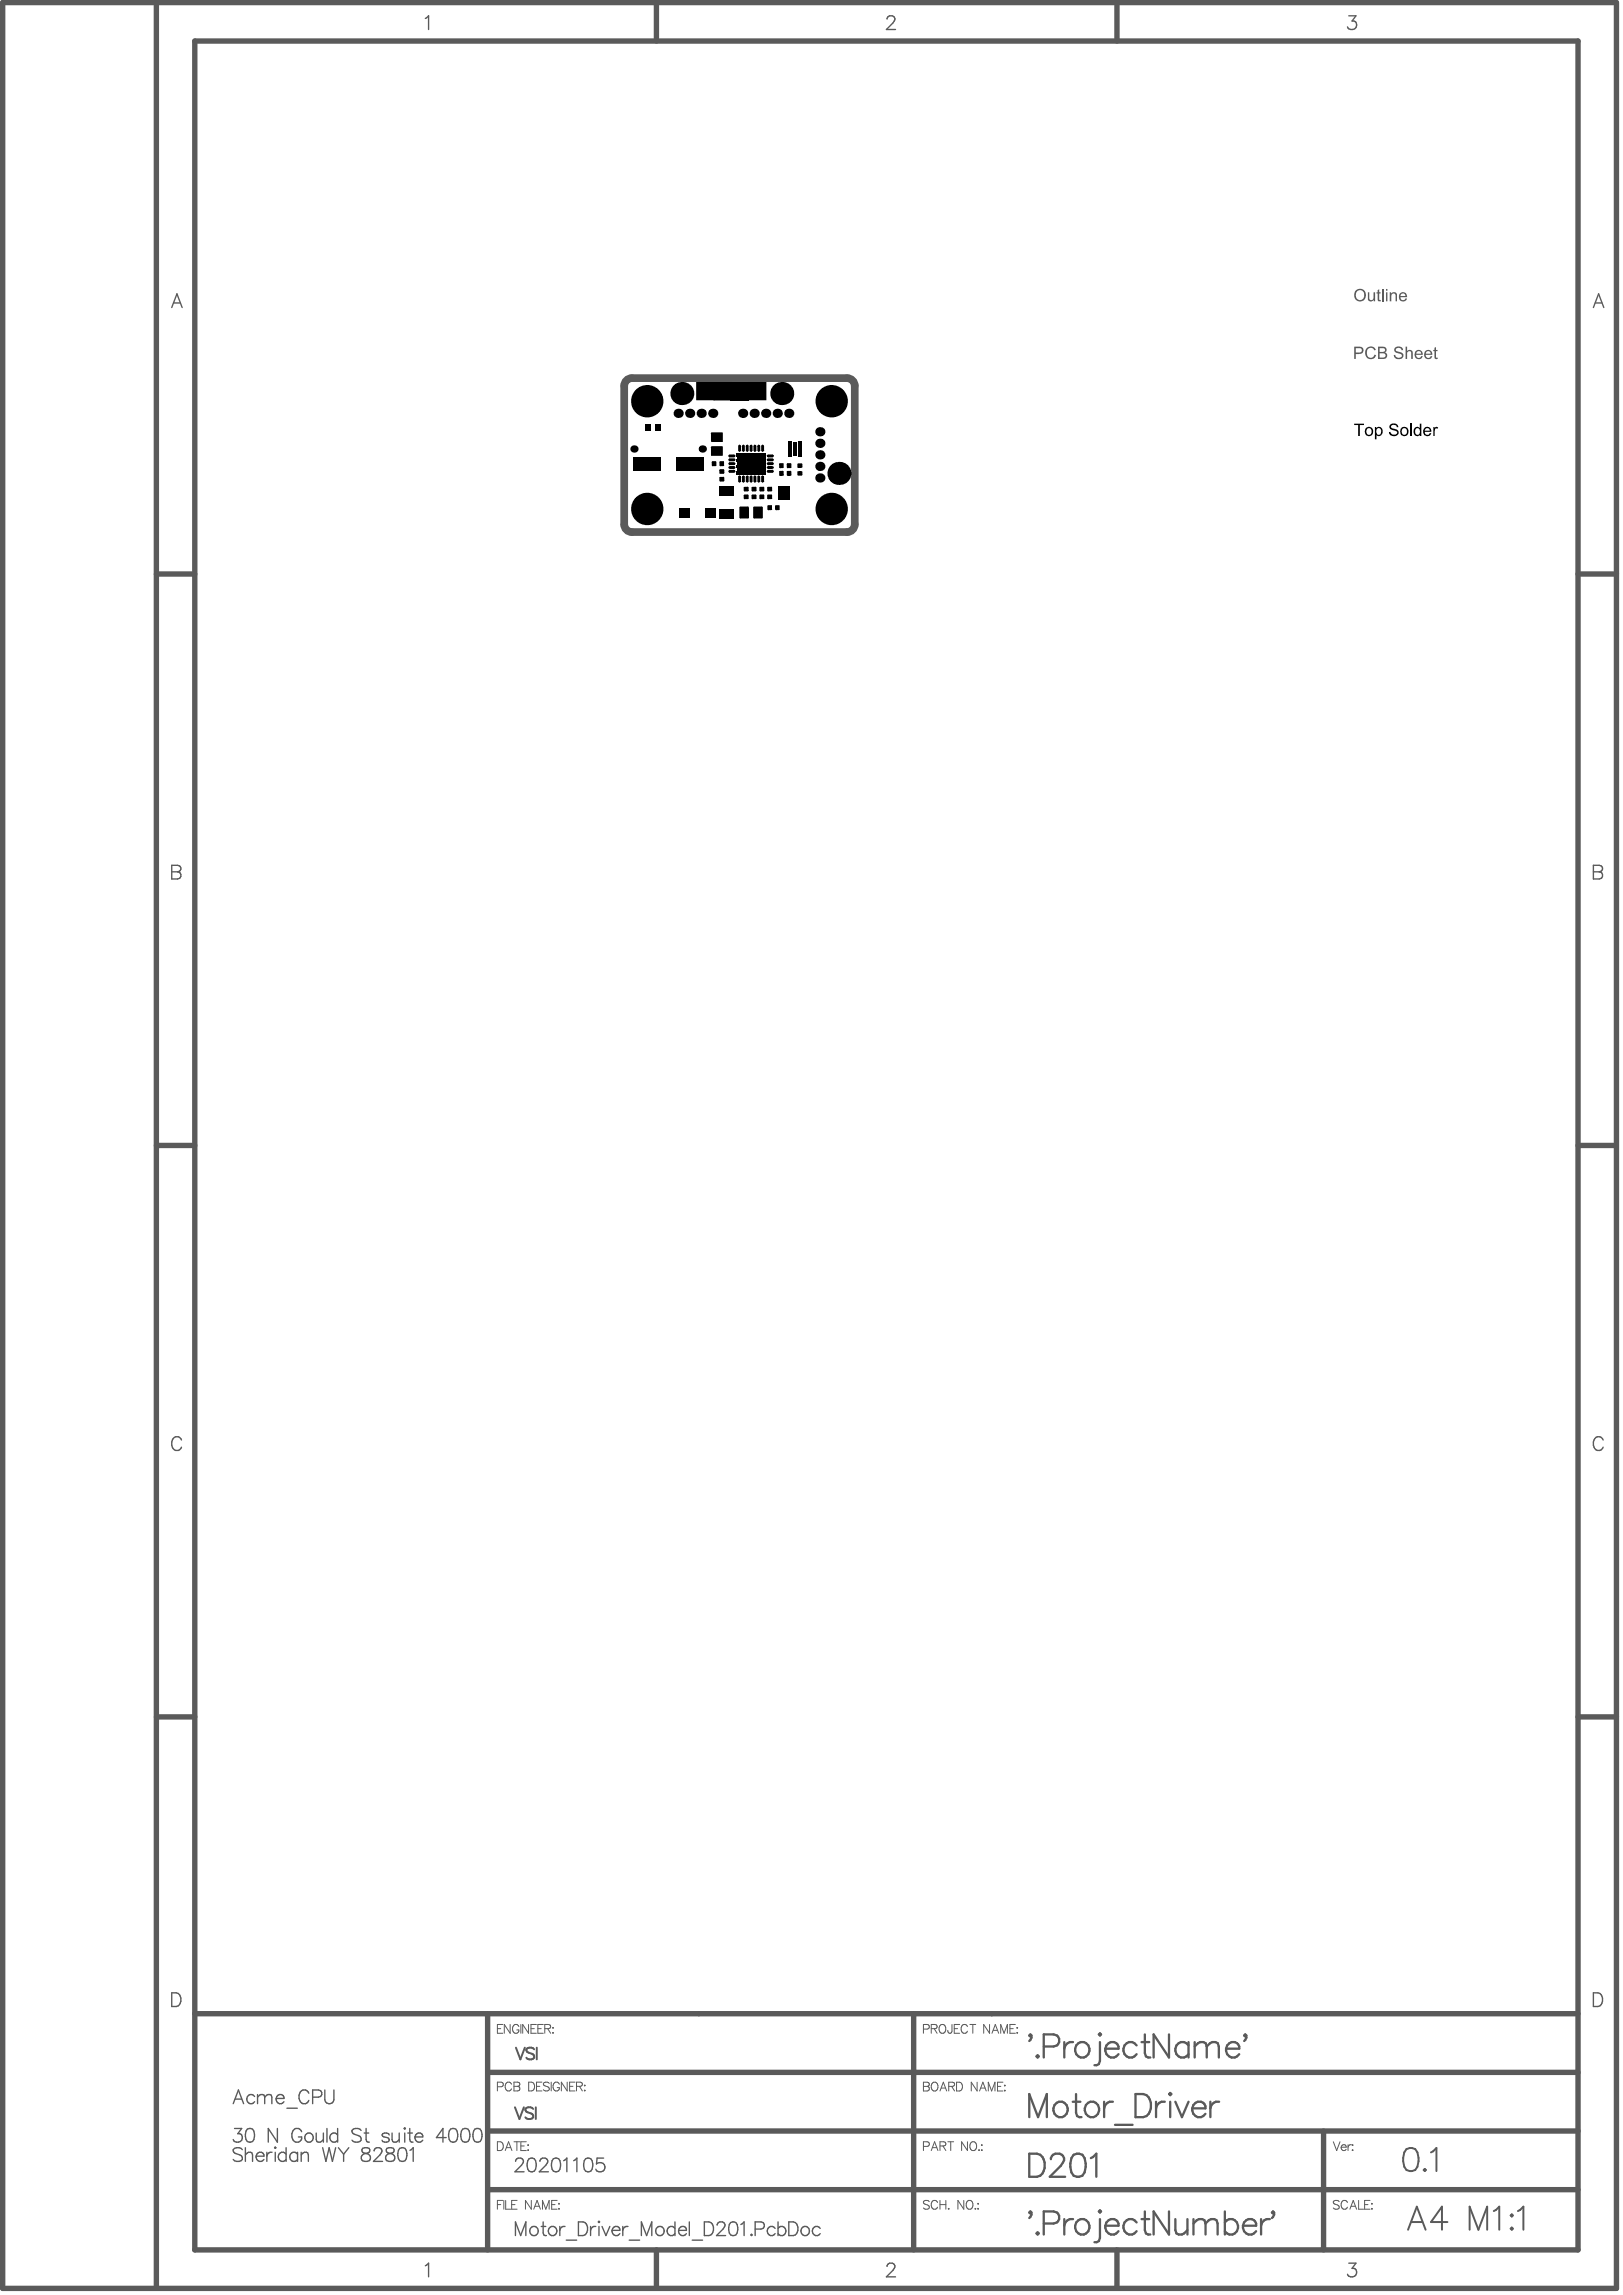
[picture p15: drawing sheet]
<svg xmlns="http://www.w3.org/2000/svg" width="351mm" height="496mm" viewBox="0 0 351 496" stroke-linecap="round" stroke-linejoin="round" font-family="sans-serif">
<path d="M135 83.4v30M136.7 81.8h46.5M184.9 83.4v30M136.7 115.1h46.5" fill="none" stroke="#5a5a5a" stroke-width="1.7"/>
<g fill="#5a5a5a">
<path d="M295.8 63.2h.3v1.2a.48 .48 0 0 0 .6 .5 .48 .48 0 0 0 .4-.6v-1.1h.3v2h-.3v-.3l-.1 .1a.67 .67 0 0 1-.8 .2 .67 .67 0 0 1-.4-.8z"/>
<path d="M298 62.8l.3-.3v.7h.3v.3h-.3v1.3l.3 .1 .1 .3h-.3a.39 .39 0 0 1-.4-.2 .39 .39 0 0 1 0-.4v-1.1h-.3v-.3h.3z"/>
<path d="M293.2 62.8l.6-.3h.6l.4 .1 .4 .4 .2 1-.5 1-.9 .2-.9-.5-.2-.4v-.7zM293.5 63l-.3 1 .2 .5 .3 .3 .3 .1 .5-.1 .4-.3 .1-.6a.94 .94 0 0 0-.4-1 .94 .94 0 0 0-1.1 .1z"/>
</g>
<path d="M299.1 62.5v2.7" fill="none" stroke="#5a5a5a" stroke-width=".34"/>
<g fill="#5a5a5a">
<path d="M300.6 63.2h.3v.3l.5-.3 .6 .2 .1 1.8h-.3l-.1-1.5a.48 .48 0 0 0-.5-.2 .48 .48 0 0 0-.3 .6v1.1h-.3z"/>
<path d="M299.8 62.5h.3v.4h-.3zM299.8 63.2h.3v2h-.3z"/>
<path d="M302.8 63.4l.5-.2 .5 .1 .4 .3 .1 .5v.2h-1.4a.54 .54 0 0 0 .4 .6 .54 .54 0 0 0 .6-.4l.4 .1-.1 .1a.95 .95 0 0 1-1.3 .3 .95 .95 0 0 1-.2-1.4zM303.1 63.6l-.2 .4h1a.53 .53 0 0 0-.2-.5 .53 .53 0 0 0-.6 .1z"/>
</g>
<path d="M136.7 81.8a1.66 1.66 0 0 0-1.7 1.6M183.2 81.8a1.66 1.66 0 0 1 1.7 1.6M135 113.4a1.66 1.66 0 0 0 1.7 1.7M184.9 113.4a1.66 1.66 0 0 1-1.7 1.7" fill="none" stroke="#5a5a5a" stroke-width="1.7"/>
<g fill="none" stroke="#5a5a5a" stroke-width="1.2">
<path d="M.6 .6h349v494.3h-349zM33.8 .6v494.3M42.1 8.9h299.2v477.7h-299.2zM142 .6v8.3M241.6 .6v8.3M33.8 124.1h8.3M341.3 124.1h8.3M33.8 247.7h8.3M341.3 247.7h8.3M33.8 371.3h8.3M341.3 371.3h8.3M42.1 435.5h299.2"/>
<path d="M105.5 435.5v51.1M197.6 435.5v51.1M105.5 448.2h235.8M105.5 473.6h235.8M105.5 460.9h235.8M286.3 460.9v25.7M142 486.6v8.3M241.6 486.6v8.3"/>
</g>
<g fill="none" stroke="#5a5a5a" stroke-width=".3">
<path d="M92 4l.7-.6v3M191.8 4.1l.3-.5 .9-.2a.72 .72 0 0 1 .4 1.1l-1.7 1.9h2M291.7 3.4h1.6l-.9 1.1a.95 .95 0 0 1 1 1.1 .95 .95 0 0 1-1.3 .8l-.4-.2-.3-.4M37.1 66.5l1.2-2.9 1.1 2.9M37.6 65.5h1.4M344.6 66.5l1.1-2.9 1.2 2.9M345 65.5h1.4M37.1 187.1l1.7 .2a.68 .68 0 0 1 0 1.1l-.4 .2a.78 .78 0 0 1 .7 .7 .78 .78 0 0 1-.7 .8h-1.3zM37.1 188.6h1.3M344.6 187.1l1.7 .2a.68 .68 0 0 1 0 1.1l-.4 .2a.78 .78 0 0 1 .7 .7 .78 .78 0 0 1-.7 .8h-1.3zM344.6 188.6h1.3M39.3 311.4a1.09 1.09 0 0 0-1.3-.7 1.09 1.09 0 0 0-.9 1.2 1.29 1.29 0 0 0 .3 1.4 1.29 1.29 0 0 0 1.4 .3l.5-.6"/>
<path d="M346.7 311.4a1.09 1.09 0 0 0-1.2-.7 1.09 1.09 0 0 0-.9 1.2 1.29 1.29 0 0 0 .3 1.4 1.29 1.29 0 0 0 1.4 .3l.4-.6M37.1 431h1a1.58 1.58 0 0 1 1.1 1.5 1.58 1.58 0 0 1-1.1 1.5h-1zM344.6 431h1a1.58 1.58 0 0 1 1 1.5 1.58 1.58 0 0 1-1 1.5h-1zM92 490l.7-.5v2.9M191.8 490.2l.3-.6 .9-.1a.72 .72 0 0 1 .4 1.1l-1.7 1.8h2M291.7 489.5h1.6l-.9 1.1a.95 .95 0 0 1 1 1.1 .95 .95 0 0 1-1.3 .7l-.4-.1-.3-.4"/>
</g>
<g fill="none" stroke="#5a5a5a" stroke-width=".22">
<path d="M107.6 438.8h.7M108.8 437.9h-1.2v1.9h1.2M110.3 437.9v1.9l-1.2-1.9v1.9M112.2 438.3a.7 .7 0 0 0-.8-.5 .7 .7 0 0 0-.5 .8v.4a.68 .68 0 0 0 .6 .8 .68 .68 0 0 0 .7-.8h-.4M112.6 437.9v1.9M114.3 437.9v1.9l-1.3-1.9v1.9M114.8 438.8h.8M116 437.9h-1.2v1.9h1.2M116.3 438.8h.8M117.5 437.9h-1.2v1.9h1.2M117.8 438.8l1.1-.1 .2-.3-.1-.4-.4-.1h-.8v1.9M118.5 438.8l.6 1"/>
<path d="M119.5 438.6h.2zM119.6 439.6v.2zM199.7 438.8h.8a.5 .5 0 0 0 .5-.5 .5 .5 0 0 0-.5-.4h-.8v1.9M201.4 438.8l1.1-.1 .2-.3-.1-.4-.4-.1h-.8v1.9M202 438.8l.7 1M203.5 437.9a.91 .91 0 0 1 1 .4 .91 .91 0 0 1-.1 1.2 .7 .7 0 0 1-.8 .2 .7 .7 0 0 1-.5-.7l.1-.7zM205.9 437.9l-.1 1.7-.3 .2-.3-.1-.2-.6M206.4 438.8h.7M207.6 437.9h-1.2v1.9h1.2M209.2 438.3a.7 .7 0 0 0-.8-.5 .7 .7 0 0 0-.5 .8v.4a.7 .7 0 0 0 .5 .8 .7 .7 0 0 0 .8-.5M209.8 437.9h1.2M210.4 437.9v1.9"/>
<path d="M214 437.9v1.9l-1.3-1.9v1.9M214.5 439.8l.8-1.9 .7 1.9M214.8 439.1h.9M216.4 439.8v-1.9l.8 1.9 .7-1.9v1.9M218.4 438.8h.7M219.6 437.9h-1.2v1.9h1.2M220 438.5v.2zM220 439.6v.2zM199.7 450.3h.8l.4 .2 .1 .4-.5 .3a.5 .5 0 0 1 .5 .5 .5 .5 0 0 1-.5 .5h-.8zM199.7 451.2h.8M201.6 450.6a.7 .7 0 0 1 .8-.2 .7 .7 0 0 1 .5 .7v.4a.72 .72 0 0 1-.8 .8 .72 .72 0 0 1-.7-.8zM203.3 452.2l.7-1.9 .7 1.9"/>
<path d="M203.6 451.6h.9M205.2 451.2h1.1l.2-.3-.1-.4-.4-.2h-.8v1.9M205.8 451.2l.7 1M206.9 450.3h.6a1.02 1.02 0 0 1 .7 1 1.02 1.02 0 0 1-.7 .9h-.6zM211.3 450.3v1.9l-1.2-1.9v1.9M211.9 452.2l.7-1.9 .7 1.9M212.1 451.6h.9M213.7 452.2v-1.9l.8 1.9 .7-1.9v1.9M215.7 451.2h.8M216.9 450.3h-1.2v1.9h1.2M217.3 451v.2zM217.3 452.1v.1z"/>
<path d="M107.6 463.2h.6a1.02 1.02 0 0 1 .7 1 1.02 1.02 0 0 1-.7 .9h-.6zM109.3 465.1l.7-1.9 .7 1.9M109.5 464.5h.9M111.2 463.2h1.2M111.8 463.2v1.9M112.6 464.1h.8M113.8 463.2h-1.2v1.9h1.2M114.1 463.9h.2zM114.1 465h.2zM201 476.2a.71 .71 0 0 0-.7-.3 .71 .71 0 0 0-.6 .5l.2 .2 .9 .4 .2 .5a.83 .83 0 0 1-1.3 0M202.8 476.4a.7 .7 0 0 0-.8-.5 .7 .7 0 0 0-.6 .7v.5a.7 .7 0 0 0 .6 .7 .7 .7 0 0 0 .8-.4M203.3 475.9v1.9"/>
<path d="M203.3 476.8h1.3M204.6 475.9v1.9M205.2 477.6v.2zM208.4 475.9v1.9l-1.2-1.9v1.9M209.3 476a.91 .91 0 0 1 1.1 .4 .91 .91 0 0 1-.2 1.1 .7 .7 0 0 1-.8 .3 .7 .7 0 0 1-.4-.7l.1-.7zM210.9 477.6v.2zM211.5 476.5v.2zM211.5 477.6v.2zM288.4 463.2l.7 1.9 .7-1.9M289.6 476.2a.71 .71 0 0 0-.7-.3 .71 .71 0 0 0-.5 .5l.1 .2 1 .4 .1 .5a.83 .83 0 0 1-1.2 0M290.1 464.4a.6 .6 0 0 0 .3 .7 .6 .6 0 0 0 .7-.3M290.3 463.9h.7l.1 .5h-1z"/>
<path d="M291.4 476.4a.7 .7 0 0 0-.8-.5 .7 .7 0 0 0-.5 .7v.5a.7 .7 0 0 0 .5 .7 .7 .7 0 0 0 .8-.4M291.5 463.9v1.2M291.9 477.8l.8-1.9 .7 1.9M292.2 477.2h.9M292.3 463.9a.61 .61 0 0 0-.8 .5M292.4 463.9h.2zM292.4 465h.2zM293.8 475.9v1.9h1.1M295.1 476.8h.8M296.3 475.9h-1.2v1.9h1.2M296.6 476.6h.2zM296.7 477.6v.2z"/>
</g>
<g fill="none" stroke="#5a5a5a" stroke-width=".5">
<path d="M237.9 439.8l.2 .2-.2 .2-.2-.2zM247.6 440v4l.2 .8 .5 .2h.5M252.8 440v5l-3.3-5v5M222.6 457.9v-5l1.9 5 1.9-5v5M222.8 440.5l-.2-.3 .2-.2a.92 .92 0 0 1-.2 1.4M224.4 444.5l.2 .3-.2 .2-.2-.2zM225.7 442.6h2.2a1.31 1.31 0 0 0 1.2-1.3 1.31 1.31 0 0 0-1.2-1.3h-2.2v5M230.2 441.7v3.3M232 454.6h1.7M232.1 441.7a1.6 1.6 0 0 0-1.9 1.4M232.7 452.9v4l.3 .8 .4 .2h.5M233.2 441.9a1.67 1.67 0 0 1 2.4 .9 1.67 1.67 0 0 1-1.2 2.2 1.69 1.69 0 0 1-1.8-1.1 1.69 1.69 0 0 1 .6-2z"/>
<path d="M235.3 454.8a1.67 1.67 0 0 1 2.4 .9 1.67 1.67 0 0 1-1.2 2.2 1.69 1.69 0 0 1-1.8-1.1 1.69 1.69 0 0 1 .6-2zM237.9 441.7v4l-.2 .7-.5 .3h-.5M238.8 454.6v3.3M239.1 443.1a1.57 1.57 0 0 0 .9 1.8 1.57 1.57 0 0 0 1.9-.6M239.8 441.9a1.32 1.32 0 0 1 1.4-.1 1.32 1.32 0 0 1 .7 1.3h-2.8l.2-.7zM240.7 454.6a1.6 1.6 0 0 0-1.9 1.4M241.1 459.6h3.8M245.6 452.9h1.6a2.37 2.37 0 0 1 1.7 3.1 2.09 2.09 0 0 1-1.7 1.9h-1.6zM245.8 442.4a1.65 1.65 0 0 0-2.8 .4 1.65 1.65 0 0 0 1.9 2.2l.9-.7M246.9 441.7h1.7M250 454.6v3.3M251.9 454.6a1.6 1.6 0 0 0-1.9 1.4"/>
<path d="M253.1 452.7l.2 .2-.2 .2-.3-.2zM253.1 454.6v3.3M254.2 454.6l1.4 3.3 1.4-3.3M257 442.4a1.65 1.65 0 0 0-2.8 .4 1.65 1.65 0 0 0 1.9 2.2l.9-.7M257 441.7v3.3M257.9 456a1.57 1.57 0 0 0 .9 1.8 1.57 1.57 0 0 0 1.9-.6M258.4 442.6l.7-.7 .5-.2h.7l.5 .2 .2 .7M258.4 441.7v3.3M258.6 454.8a1.32 1.32 0 0 1 1.4-.1 1.32 1.32 0 0 1 .7 1.3h-2.8l.2-.7zM261 442.6l.7-.7 .5-.2h.7l.5 .2 .2 .7v2.4M261 442.6v2.4M261.8 454.6v3.3"/>
<path d="M263.7 454.6a1.6 1.6 0 0 0-1.9 1.4M265.2 443.1a1.57 1.57 0 0 0 .9 1.8 1.57 1.57 0 0 0 1.9-.6M265.9 441.9a1.32 1.32 0 0 1 1.4-.1 1.32 1.32 0 0 1 .7 1.3h-2.8l.2-.7zM269.3 440.5l-.2-.3 .2-.2a.92 .92 0 0 1-.2 1.4M222.6 465.8h1.7a2.37 2.37 0 0 1 1.6 3.1 2.09 2.09 0 0 1-1.6 1.9h-1.7zM227.3 467a1.24 1.24 0 0 1 .9-1.2h1a1.22 1.22 0 0 1 .7 1.9l-.5 .7-2.4 2.4h3.4M232.2 466a1.62 1.62 0 0 1 2.4 .8 4.1 4.1 0 0 1-.5 3.8 1.62 1.62 0 0 1-2.4-.8 4.1 4.1 0 0 1 .5-3.8zM235.9 466.8l.5-.3 .7-.7v5"/>
<circle cx="229.4" cy="456.2" r="1.65"/>
</g>
<g fill="#5a5a5a">
<path d="M295.8 75.1l.6-.2 .7 .2 .5 .6-.4 .1a.86 .86 0 0 0-1.2-.5 .86 .86 0 0 0-.4 1.2 .81 .81 0 0 0 .7 .9 .81 .81 0 0 0 .9-.7l.4 .1-.6 .8-.7 .1-.7-.3-.3-.5-.1-.9 .3-.6z"/>
<path d="M301.7 75.2l.6-.3 .5 .1a.81 .81 0 0 1 .7 .7h-.4a.59 .59 0 0 0-.7-.5 .59 .59 0 0 0-.5 .7l1.1 .3a.81 .81 0 0 1 .4 1.1 .81 .81 0 0 1-1.1 .4l-.6-.2-.3-.7 .3-.1 .2 .4 .3 .2h.6a.46 .46 0 0 0 .4-.5 .46 .46 0 0 0-.6-.3l-.7-.3a.64 .64 0 0 1-.2-1z"/>
<path d="M304 75h.3v.9l.2-.2h.5a.59 .59 0 0 1 .5 .7v1.2h-.3v-1.2a.46 .46 0 0 0-.5-.4 .46 .46 0 0 0-.4 .6v1h-.3z"/>
<path d="M310.2 75.2l.4-.1v.6h.3v.2h-.3v1.4h.3l.1 .3-.4 .1-.3-.2-.1-1.6h-.2v-.2h.2z"/>
<path d="M292.9 75l1.6 .1a.82 .82 0 0 1 .3 1 .82 .82 0 0 1-.9 .5h-.7v1h-.3zM293.2 75.3v.9h.7a.49 .49 0 0 0 .6-.4 .49 .49 0 0 0-.6-.5z"/>
<path d="M298 75h1a.68 .68 0 0 1 .8 .4 .68 .68 0 0 1-.3 .8h.1a.74 .74 0 0 1 .4 1 .74 .74 0 0 1-1 .4h-1zM298.4 75.3v.8h.7a.41 .41 0 0 0 .4-.6 .41 .41 0 0 0-.6-.2zM298.4 76.4v.9h1l.2-.3a.49 .49 0 0 0-.6-.6z"/>
<path d="M306.3 75.8l.5-.2 .5 .2 .3 .4 .1 .5h-1.4a.56 .56 0 0 0 .4 .7 .56 .56 0 0 0 .7-.4l.3 .1a.94 .94 0 0 1-1.4 .4 .94 .94 0 0 1-.2-1.3zM306.6 76l-.3 .5h1.1a.54 .54 0 0 0-.8-.5z"/>
<path d="M308.4 75.8l.5-.2 .4 .2 .4 .4 .1 .5h-1.5a.56 .56 0 0 0 .5 .7 .56 .56 0 0 0 .6-.4l.3 .1a.94 .94 0 0 1-1.3 .4 .94 .94 0 0 1-.3-1.3zM308.6 76l-.2 .5h1a.54 .54 0 0 0-.8-.5z"/>
</g>
<g fill="none" stroke="#5a5a5a" stroke-width=".22">
<path d="M107.6 451.3h.8a.5 .5 0 0 0 .5-.5 .5 .5 0 0 0-.5-.5h-.8v1.9M110.6 450.8a.7 .7 0 0 0-.8-.5 .7 .7 0 0 0-.5 .7v.5a.7 .7 0 0 0 .5 .7 .7 .7 0 0 0 .8-.4M111.2 450.3h.8l.3 .2v.5l-.3 .2a.5 .5 0 0 1 .4 .5 .5 .5 0 0 1-.4 .5h-.8zM111.2 451.2h.8M114.3 450.3h.7a1.02 1.02 0 0 1 .6 1 1.02 1.02 0 0 1-.6 .9h-.7zM116 451.2h.8M117.2 450.3h-1.2v1.9h1.2M118.8 450.6a.71 .71 0 0 0-.7-.3 .71 .71 0 0 0-.6 .5l.2 .2 .9 .4 .2 .6a.83 .83 0 0 1-1.3 0M119.2 450.3v1.9M121 450.8a.7 .7 0 0 0-.8-.5 .7 .7 0 0 0-.6 .7v.5a.68 .68 0 0 0 .7 .7 .68 .68 0 0 0 .7-.7h-.5M122.7 450.3v1.9l-1.3-1.9v1.9M123.2 451.2h.7"/>
<path d="M124.4 450.3h-1.2v1.9h1.2M124.7 451.2l1.1-.1 .2-.2-.1-.4-.4-.2h-.8v1.9M125.3 451.2l.7 1M126.5 451v.1zM126.5 452v.2zM107.6 476.8h.7M108.8 475.9h-1.2v1.9M109 475.9v1.9M109.4 475.9v1.9h1.1M110.7 476.8h.7M111.8 475.9h-1.1v1.9h1.1M114.9 475.9v1.9l-1.3-1.9v1.9"/>
<path d="M115.4 477.8l.8-1.9 .7 1.9M115.7 477.2h.9M117.3 477.8v-1.9l.7 1.9 .8-1.9v1.9M119.3 476.8h.7M120.5 475.9h-1.2v1.9h1.2M120.9 476.5v.2zM120.9 477.6v.2zM199.7 464.2h.8a.5 .5 0 0 0 .5-.5 .5 .5 0 0 0-.5-.5h-.8v1.9M201.4 465.1l.7-1.9 .8 1.9M201.7 464.5h.9M203.3 464.1l1.1-.1 .2-.2-.1-.4-.4-.2h-.8v1.9M203.9 464.1l.7 1"/>
<path d="M205 463.2h1.3M205.6 463.2v1.9M209.2 463.2v1.9l-1.2-1.9v1.9M210.1 463.3a.91 .91 0 0 1 1.1 .4 .91 .91 0 0 1-.2 1.1 .7 .7 0 0 1-.8 .3 .7 .7 0 0 1-.4-.7v-.5zM211.7 464.9v.2zM212.3 463.9v.1zM212.3 464.9v.2z"/>
</g>
<g fill="none" stroke="#5a5a5a" stroke-width=".3">
<path d="M50.4 455l1.2-3 1.1 3M50.9 454h1.4M55.1 453.4a.94 .94 0 0 0-1.4-.1 .94 .94 0 0 0 0 1.4 .94 .94 0 0 0 1.4-.1M55.7 453.6l.7-.6 .7 .1 .1 .5M55.7 453v2M57.2 453.6l.8-.6 .7 .1 .1 .5v1.4M57.2 453.6v1.4M59.7 453.9a.93 .93 0 0 0 .6 1 .93 .93 0 0 0 1.1-.3M60.1 453.1a.78 .78 0 0 1 .9 0 .78 .78 0 0 1 .4 .8h-1.7zM62 456h2.3M66.8 452.7a1.09 1.09 0 0 0-1.3-.7 1.09 1.09 0 0 0-.8 1.1 1.29 1.29 0 0 0 .3 1.5 1.29 1.29 0 0 0 1.4 .2l.4-.5M67.6 453.6h1.3a.78 .78 0 0 0 .7-.8 .78 .78 0 0 0-.7-.8h-1.3v3"/>
<path d="M70.2 452v2.1a.99 .99 0 0 0 1 .9 .99 .99 0 0 0 1-.9v-2.1M50.7 460.3h1.6l-.9 1.2a.95 .95 0 0 1 1 1.1 .95 .95 0 0 1-1.3 .7l-.4-.1-.3-.5M52.4 464.9a1.3 1.3 0 0 0-2 0 .75 .75 0 0 0 .6 .9l.8 .3a.72 .72 0 0 1 .6 .5 .72 .72 0 0 1-.3 .7 1.36 1.36 0 0 1-1.7-.3M53.1 464.5v3M53.1 466.1l.7-.6 .7 .1 .1 1.9M53.5 460.5a.96 .96 0 0 1 1.4 .4 2.45 2.45 0 0 1-.3 2.3 .96 .96 0 0 1-1.4-.5 2.45 2.45 0 0 1 .3-2.2zM55.4 466.3a.93 .93 0 0 0 .5 1.1 .93 .93 0 0 0 1.2-.4M55.8 465.6a.78 .78 0 0 1 .9 0 .78 .78 0 0 1 .4 .7h-1.7zM57.7 465.5v2M58.8 465.5a.95 .95 0 0 0-1.1 .8M59.5 464.4l.2 .1-.2 .1-.1-.1zM59.5 465.5v2"/>
<path d="M60 460.3v3l-2-3v3M61.9 465.9a.94 .94 0 0 0-1.4-.1 .94 .94 0 0 0 0 1.4 .94 .94 0 0 0 1.4-.2M61.9 464.5v3M64.4 465.9a.94 .94 0 0 0-1.4-.1 .94 .94 0 0 0 0 1.4 .94 .94 0 0 0 1.4-.2M64.4 465.5v2M65.1 466.1l.7-.6 .7 .1 .2 1.9M65.1 465.5v2M65.2 461a1.09 1.09 0 0 0-1.2-.7 1.09 1.09 0 0 0-.9 1.2 1.29 1.29 0 0 0 .3 1.4 1.29 1.29 0 0 0 1.4 .3l.4-.6v-.4h-.7M68.4 461.3l.1 1.9 .7 .1 .7-.6M69.8 464.5l.7 3 .7-3 .7 3 .7-3M69.9 461.3v2M70.7 460.3v3"/>
<path d="M73 461.8a.94 .94 0 0 0-1.4-.2 .94 .94 0 0 0 0 1.4 .94 .94 0 0 0 1.4-.1M73 460.3v3M73.2 464.5l1.1 1.4M74.3 465.9v1.6M75.4 464.5l-1.1 1.4M78.1 460.8a1.3 1.3 0 0 0-2 0 .76 .76 0 0 0 .6 .8l.8 .3a.72 .72 0 0 1 .6 .5 .72 .72 0 0 1-.3 .8 1.36 1.36 0 0 1-1.7-.3M78.4 464.6a.6 .6 0 0 0 .3 1 1.22 1.22 0 0 1 1.4 1.3 1.03 1.03 0 0 1-1.1 .6 1.03 1.03 0 0 1-.9-1 1.36 1.36 0 0 1 1.4-.9 .6 .6 0 0 0 .3-1l-.4-.1zM78.8 461.3h.9M79.2 460.3v2.4l.1 .5 .6 .1M80.9 465.2l.3-.6 .8-.1a.72 .72 0 0 1 .5 1.1l-1.7 1.9h1.9M83.7 464.6a.6 .6 0 0 0 .3 1 1.22 1.22 0 0 1 1.4 1.3 1.03 1.03 0 0 1-1.2 .6 1.03 1.03 0 0 1-.8-1 1.36 1.36 0 0 1 1.4-.9 .6 .6 0 0 0 .3-1l-.4-.1zM84.2 461.8a.89 .89 0 0 0-1.6 0l.5 .4 .9 .3 .2 .4a.89 .89 0 0 1-1.6 0"/>
<path d="M84.8 461.3l.1 1.9 .7 .1 .7-.6M86.3 461.3v2M86.5 464.6a.96 .96 0 0 1 1.4 .5 2.45 2.45 0 0 1-.3 2.2 .96 .96 0 0 1-1.4-.4 2.45 2.45 0 0 1 .3-2.3zM87.5 460.2l.2 .1-.2 .2-.1-.2zM87.5 461.3v2M88.2 461.3h1M88.6 460.3v2.4l.2 .5 .5 .1M88.7 465.1l.7-.6v3M89.7 462.2a.93 .93 0 0 0 .6 1 .93 .93 0 0 0 1.1-.3M90.2 461.5a.78 .78 0 0 1 .8-.1 .78 .78 0 0 1 .4 .8h-1.7zM96.5 462.3h-2.1l1.4-2v3M97.4 460.5a.96 .96 0 0 1 1.4 .4 2.45 2.45 0 0 1-.2 2.3 .96 .96 0 0 1-1.4-.5 2.45 2.45 0 0 1 .2-2.2z"/>
<path d="M100.1 460.5a.96 .96 0 0 1 1.4 .4 2.45 2.45 0 0 1-.3 2.3 .96 .96 0 0 1-1.4-.5 2.45 2.45 0 0 1 .3-2.2zM102.7 460.5a.96 .96 0 0 1 1.4 .4 2.45 2.45 0 0 1-.3 2.3 .96 .96 0 0 1-1.4-.5 2.45 2.45 0 0 1 .3-2.2zM111.5 467.5l.3-.6 .8-.1a.72 .72 0 0 1 .5 1.1l-1.7 1.8h1.9M114.4 466.9a.96 .96 0 0 1 1.4 .4 2.45 2.45 0 0 1-.2 2.3 .96 .96 0 0 1-1.5-.5 2.45 2.45 0 0 1 .3-2.2zM116.8 467.5l.3-.6 .8-.1a.72 .72 0 0 1 .4 1.1l-1.7 1.8h2M119.7 466.9a.96 .96 0 0 1 1.4 .4 2.45 2.45 0 0 1-.3 2.3 .96 .96 0 0 1-1.4-.5 2.45 2.45 0 0 1 .3-2.2zM121.9 467.3l.7-.5v2.9M124.1 467.3l.7-.5v2.9M126.7 466.9a.96 .96 0 0 1 1.4 .4 2.45 2.45 0 0 1-.3 2.3 .96 .96 0 0 1-1.4-.5 2.45 2.45 0 0 1 .3-2.2zM130.5 466.8h-1.4l-.1 1.2a1.04 1.04 0 0 1 1.6 0 1.04 1.04 0 0 1-.2 1.6 1.04 1.04 0 0 1-1.5-.5M111.5 483.5v-3l1.1 3 1.1-3v3M117 481.5h1"/>
<path d="M117.5 480.5v2.4l.1 .5 .6 .1M121.1 481.5v2M122.2 481.5a.95 .95 0 0 0-1.1 .9M122.5 484.5h2.2M125.1 480.5h1a1.58 1.58 0 0 1 1 1.5 1.58 1.58 0 0 1-1 1.5h-1zM127.7 481.5v2M128.9 481.5a.95 .95 0 0 0-1.2 .9M129.5 480.4l.2 .1-.2 .2-.1-.2zM129.5 481.5v2M130.2 481.5l.8 2 .9-2M132.4 482.4a.93 .93 0 0 0 .5 1 .93 .93 0 0 0 1.2-.3M132.8 481.7a.78 .78 0 0 1 .9-.1 .78 .78 0 0 1 .4 .8h-1.7z"/>
<path d="M134.7 481.5v2M135.8 481.5a.95 .95 0 0 0-1.1 .9M136.1 484.5h2.2M138.7 483.5v-3l1.1 3 1.2-3v3M146 482a.94 .94 0 0 0-1.4-.2 .94 .94 0 0 0 0 1.4 .94 .94 0 0 0 1.4-.1M146 480.5v3M146.8 482.4a.93 .93 0 0 0 .5 1 .93 .93 0 0 0 1.2-.3M147.2 481.7a.78 .78 0 0 1 .9-.1 .78 .78 0 0 1 .4 .8h-1.7zM149.1 480.5v3M149.7 484.5h2.3M152.3 480.5h1a1.58 1.58 0 0 1 1 1.5 1.58 1.58 0 0 1-1 1.5h-1zM155.1 481.3l.3-.6 .8-.2a.72 .72 0 0 1 .5 1.2l-1.7 1.8h1.9"/>
<path d="M158 480.7a.96 .96 0 0 1 1.4 .4 2.45 2.45 0 0 1-.3 2.3 .96 .96 0 0 1-1.4-.5 2.45 2.45 0 0 1 .3-2.2zM160.2 481.1l.7-.6v3M162.5 483.2l.2 .2-.2 .1-.1-.1zM163.3 482.1h1.3a.78 .78 0 0 0 .7-.8 .78 .78 0 0 0-.7-.8h-1.3v3M167.6 482a.94 .94 0 0 0-1.3-.2 .94 .94 0 0 0 0 1.4 .94 .94 0 0 0 1.3-.1M168.3 482a.94 .94 0 0 1 1.4-.2 .94 .94 0 0 1 0 1.4 .94 .94 0 0 1-1.4-.1M168.3 480.5v3M170.6 480.5h1a1.58 1.58 0 0 1 1 1.5 1.58 1.58 0 0 1-1 1.5h-1zM177.4 482a.94 .94 0 0 0-1.4-.2 .94 .94 0 0 0 0 1.4 .94 .94 0 0 0 1.4-.1"/>
<circle cx="66.8" cy="462.3" r=".98"/>
<circle cx="115.5" cy="482.5" r=".98"/>
<circle cx="119.5" cy="482.5" r=".98"/>
<circle cx="142.7" cy="482.5" r=".98"/>
<circle cx="174.1" cy="482.5" r=".98"/>
</g>
<g fill="none" stroke="#5a5a5a" stroke-width=".42">
<path d="M111.4 455.8l.9 2.5 1-2.5M111.6 442.9l.9 2.5 1-2.5M115.3 456.1a.95 .95 0 0 0-.9-.4 .95 .95 0 0 0-.8 .7l.3 .3 .9 .4a.62 .62 0 0 1 .5 .5 .62 .62 0 0 1-.2 .6 1.16 1.16 0 0 1-1.5-.3M115.5 443.2a.95 .95 0 0 0-.9-.4 .95 .95 0 0 0-.8 .7l.3 .3 .9 .4a.62 .62 0 0 1 .5 .5 .62 .62 0 0 1-.2 .6 1.16 1.16 0 0 1-1.5-.3M115.9 455.8v2.5M116.1 442.9v2.5M304.2 464.8a1.62 1.62 0 0 1 2.4 .7 4.1 4.1 0 0 1-.5 3.8 1.62 1.62 0 0 1-2.4-.7 4.1 4.1 0 0 1 .5-3.8zM308.1 469.1l.3 .2-.3 .3-.2-.3zM309.5 465.5l.4-.2 .8-.7v5M323.1 478.2l.4-.2 .8-.7v4.9M327 478.9l.2 .3-.2 .2-.3-.2zM328.3 478.2l.5-.2 .7-.7v4.9"/>
<path d="M304.5 482.2l1.9-4.9 1.9 4.9M305.2 480.6h2.4M313 480.6h-3.5l2.4-3.3v4.9M317.8 482.2v-4.9l1.9 4.9 1.9-4.9v4.9M327 481.8l.2 .2-.2 .2-.3-.2z"/>
</g>
<g fill="none" stroke="#5a5a5a" stroke-width=".5">
<path d="M222.8 478.8l-.2-.3 .2-.2a.92 .92 0 0 1-.2 1.4M230.2 479.9v3.4M232.1 479.9a1.6 1.6 0 0 0-1.9 1.5M237.9 478l.2 .3-.2 .2-.2-.2zM237.9 479.9v4.1l-.2 .7-.5 .2h-.5M246.9 479.9h1.7M247.6 478.3v4l.2 .7 .5 .3h.5M252.8 478.3v5l-3.3-5v5M254.2 479.9v2.4l.2 .7 .5 .3h.7l.5-.3 .7-.7M256.8 479.9v3.4M258.1 479.9v3.4M264.9 478.3v5"/>
<path d="M272.7 479.9v3.4M274.6 479.9a1.6 1.6 0 0 0-1.9 1.5M275.3 478.8l-.2-.3 .2-.2a.92 .92 0 0 1-.2 1.4M224.4 482.8l.2 .2-.2 .3-.2-.3zM225.7 480.9h2.2a1.31 1.31 0 0 0 1.2-1.3 1.31 1.31 0 0 0-1.2-1.3h-2.2v5M233.2 480.2a1.67 1.67 0 0 1 2.4 .9 1.67 1.67 0 0 1-1.2 2.2 1.69 1.69 0 0 1-1.8-1.1 1.69 1.69 0 0 1 .6-2zM239.1 481.4a1.57 1.57 0 0 0 .9 1.8 1.57 1.57 0 0 0 1.9-.6M239.8 480.2a1.32 1.32 0 0 1 1.4-.1 1.32 1.32 0 0 1 .7 1.3h-2.8l.2-.7zM245.8 480.7a1.65 1.65 0 0 0-2.8 .4 1.65 1.65 0 0 0 1.9 2.2l.9-.7M258.1 480.9l.7-.7 .5-.3h.7l.5 .3 .2 .7M260.7 480.9l.7-.7 .5-.3h.7l.5 .3 .2 .7v2.4M260.7 480.9v2.4"/>
<path d="M264.9 480.7a1.65 1.65 0 0 1 2.9 .4 1.65 1.65 0 0 1-1.9 2.2l-1-.7M268.8 481.4a1.57 1.57 0 0 0 1 1.8 1.57 1.57 0 0 0 1.9-.6M269.5 480.2a1.32 1.32 0 0 1 1.5-.1 1.32 1.32 0 0 1 .7 1.3h-2.9l.3-.7z"/>
</g>
<g fill="#000">
<path d="M159.3 98h6.3v.6h-6.3zM159.3 99.3h6.3v.6h-6.3zM292.9 91.6h2.1v.3h-.9v2.4h-.4v-2.4h-.8zM300.8 91.8l.5-.2a.92 .92 0 0 1 1.1 .8h-.3l-.2-.4-.4-.1a.43 .43 0 0 0-.7 .3 .43 .43 0 0 0 .6 .5l.8 .2 .2 .3a1 1 0 0 1-.5 1.1 1 1 0 0 1-1.1-.1l-.3-.3-.1-.5h.3l.4 .6h.4a.47 .47 0 0 0 .7-.4 .47 .47 0 0 0-.7-.5l-.8-.3a.65 .65 0 0 1 .1-1zM310 92.3h.3v.3a.43 .43 0 0 1 .7-.2l-.2 .3a.45 .45 0 0 0-.4 .1 .45 .45 0 0 0-.1 .5v1h-.3zM159.3 98h.8v4.6h-.8zM160.8 98h.7v4.6h-.7zM162.1 98h.7v4.6h-.7zM163.4 98h.7v4.6h-.7zM164.7 98h.9v4.6h-.9zM159.3 100.6h6.3v.7h-6.3zM159.3 101.9h6.3v.7h-6.3z"/>
<path d="M153.8 96.7h.2zM153.8 96.6l.2-.1v.2h-.2z"/>
<path d="M154 98.4v.2zM153.8 98.4h.2v.2z"/>
<path d="M153.8 93.7h.2zM153.8 93.6l.2-.1v.2h-.2z"/>
<path d="M154 95.4v.2zM153.8 95.4h.2v.2z"/>
<path d="M153.9 100h.3zM154 99.8l.2-.1v.3h-.3z"/>
<path d="M154.7 99.7v.3zM154.7 99.7l.2 .3h-.2z"/>
<path d="M155.6 100h.2zM155.7 99.8l.1-.1v.3h-.2z"/>
<path d="M156.1 98.4h.2zM156.1 98.4h.2l-.2 .2z"/>
<path d="M156.1 96.5v.2zM156.1 96.5l.2 .2h-.2z"/>
<path d="M156.1 95.4h.2zM156.1 95.4h.2l-.2 .2z"/>
<path d="M156.1 93.5v.2zM156.1 93.5l.2 .2h-.2z"/>
<path d="M156.4 99.7v.3zM156.4 99.7l.2 .3h-.2z"/>
<path d="M157.5 98.6h.4zM157.7 98.3h.2v.3h-.4z"/>
<path d="M157.9 98.6v.3zM157.5 98.6h.4v.3z"/>
<path d="M157.5 99.4h.4zM157.7 99.2l.2-.1v.3h-.4z"/>
<path d="M157.9 99.4v.4zM157.5 99.4h.4v.4z"/>
<path d="M158.7 98.6h.3zM158.7 98.6h.3l-.3 .3z"/>
<path d="M158.7 98.3v.3zM158.7 98.3l.3 .3h-.3z"/>
<path d="M158.7 99.4h.3zM158.7 99.4h.3l-.3 .4z"/>
<path d="M158.7 99.1v.3zM158.7 99.1l.3 .3h-.3z"/>
<path d="M159.9 96.2v.3zM159.9 96.2l.4 .3h-.4z"/>
<path d="M159.6 96.5h.3zM159.8 96.2h.1v.3h-.3z"/>
<path d="M159.9 97.4v.3zM159.6 97.4h.3v.3z"/>
<path d="M159.9 97.4h.4zM159.9 97.4h.4l-.4 .3z"/>
<path d="M160.8 96.2v.3zM160.8 96.2l.3 .3h-.3z"/>
<path d="M160.5 96.5h.3zM160.6 96.2h.2v.3h-.3z"/>
<path d="M160.8 97.4v.3zM160.5 97.4h.3v.3z"/>
<path d="M160.8 97.4h.3zM160.8 97.4h.3l-.3 .3z"/>
<path d="M161.6 96.2v.3zM161.6 96.2l.3 .3h-.3z"/>
<path d="M161.3 96.5h.3zM161.5 96.2h.1v.3h-.3z"/>
<path d="M161.6 97.4v.3zM161.3 97.4h.3v.3z"/>
<path d="M161.6 97.4h.3zM161.6 97.4h.3l-.3 .3z"/>
<path d="M162.4 96.2v.3zM162.4 96.2l.4 .3h-.4z"/>
<path d="M162.1 96.5h.3zM162.3 96.2h.1v.3h-.3z"/>
<path d="M162.4 97.4v.3zM162.1 97.4h.3v.3z"/>
<path d="M162.4 97.4h.4zM162.4 97.4h.4l-.4 .3z"/>
<path d="M163.3 96.2v.3zM163.3 96.2l.3 .3h-.3z"/>
<path d="M163 96.5h.3zM163.1 96.2h.2v.3h-.3z"/>
<path d="M163.3 97.4v.3zM163 97.4h.3v.3z"/>
<path d="M163.3 97.4h.3zM163.3 97.4h.3l-.3 .3z"/>
<path d="M164.1 96.2v.3zM164.1 96.2l.3 .3h-.3z"/>
<path d="M163.8 96.5h.3zM163.9 96.2h.2v.3h-.3z"/>
<path d="M164.1 97.4v.3zM163.8 97.4h.3v.3z"/>
<path d="M164.1 97.4h.3zM164.1 97.4h.3l-.3 .3z"/>
<path d="M164.9 96.2v.3zM164.9 96.2l.3 .3h-.3z"/>
<path d="M164.6 96.5h.3zM164.8 96.2h.1v.3h-.3z"/>
<path d="M164.9 97.4v.3zM164.6 97.4h.3v.3z"/>
<path d="M164.9 97.4h.3zM164.9 97.4h.3l-.3 .3z"/>
<path d="M165.8 98.6h.4zM166 98.3h.2v.3h-.4z"/>
<path d="M166.2 98.6v.3zM165.8 98.6h.4v.3z"/>
<path d="M165.8 99.4h.4zM166 99.2l.2-.1v.3h-.4z"/>
<path d="M166.2 99.4v.4zM165.8 99.4h.4v.4z"/>
<path d="M167 98.6h.3zM167 98.6h.3l-.3 .3z"/>
<path d="M167 98.3v.3zM167 98.3l.3 .3h-.3z"/>
<path d="M167 99.4h.3zM167 99.4h.3l-.3 .4z"/>
<path d="M167 99.1v.3zM167 99.1l.3 .3h-.3z"/>
<path d="M295.5 92.5l.5-.2 .6 .2 .3 .3 .1 .6a.94 .94 0 0 1-1.3 .8 .94 .94 0 0 1-.4-1.4zM295.8 92.6l-.3 .8a.62 .62 0 0 0 .8 .6 .62 .62 0 0 0 .3-1 .56 .56 0 0 0-.8-.4z"/>
<path d="M297.4 92.3h.3v.3l.5-.3a.99 .99 0 0 1 .9 1.2 .99 .99 0 0 1-1.2 .8l-.2-.2v.9h-.3zM297.9 92.7l-.2 .6a.54 .54 0 0 0 .2 .7 .54 .54 0 0 0 .7-.2l.1-.5a.61 .61 0 0 0-.7-.7z"/>
<path d="M303.1 92.5l.5-.2 .7 .2 .2 .3 .1 .6a.94 .94 0 0 1-1.2 .8 .94 .94 0 0 1-.5-1.4zM303.4 92.6l-.3 .7a.62 .62 0 0 0 .8 .7 .62 .62 0 0 0 .3-1 .56 .56 0 0 0-.8-.4z"/>
<path d="M306 92.5l.2-.1a.64 .64 0 0 1 .9 .2v-1h.3v2.7h-.3v-.3l-.2 .2a.93 .93 0 0 1-1.1-.3 .93 .93 0 0 1 .1-1.2zM306.3 92.6l-.2 .7a.56 .56 0 0 0 .6 .7 .56 .56 0 0 0 .4-.8 .53 .53 0 0 0-.8-.6z"/>
<path d="M308 92.6l.5-.3h.5l.4 .3 .2 .5v.3h-1.5a.57 .57 0 0 0 .5 .6 .57 .57 0 0 0 .6-.3l.3 .1a.95 .95 0 0 1-1.3 .4 .95 .95 0 0 1-.3-1.4zM308.3 92.7l-.1 .5h1a.55 .55 0 0 0-.3-.6 .55 .55 0 0 0-.6 .1z"/>
<path d="M154.2 100.6v.2zM153.9 100.6h.3v.2z"/>
<path d="M154.7 100.6h.2zM154.7 100.6h.2l-.2 .2z"/>
<path d="M155.6 103.4h.2zM155.6 103.2l.2-.1v.3h-.2z"/>
<path d="M155.8 103.9v.2zM155.6 103.9h.2v.2z"/>
<path d="M155.6 101.7h.2zM155.6 101.5h.2v.2h-.2z"/>
<path d="M155.8 102.3v.2zM155.6 102.3h.2v.2z"/>
<path d="M155.8 100.6v.2zM155.6 100.6h.2v.2z"/>
<path d="M156.4 100.6h.2zM156.4 100.6h.2l-.2 .2z"/>
<path d="M156.4 103.9h.3zM156.4 103.9h.3l-.3 .2z"/>
<path d="M156.4 103.1v.3zM156.4 103.1l.3 .3h-.3z"/>
<path d="M156.4 102.3h.3zM156.4 102.3h.3l-.3 .2z"/>
<path d="M156.4 101.5v.2zM156.4 101.5l.3 .2h-.3z"/>
<path d="M157.5 101.9h.4zM157.7 101.7l.2-.1v.3h-.4z"/>
<path d="M157.9 101.9v.4zM157.5 101.9h.4v.4z"/>
<path d="M157.5 101.1h.4zM157.7 100.8h.2v.3h-.4z"/>
<path d="M157.9 101.1v.3zM157.5 101.1h.4v.3z"/>
<path d="M157.5 100.3h.4zM157.7 100h.2v.3h-.4z"/>
<path d="M157.9 100.3v.3zM157.5 100.3h.4v.3z"/>
<path d="M158.7 101.9h.3zM158.7 101.9h.3l-.3 .4z"/>
<path d="M158.7 101.6v.3zM158.7 101.6l.3 .3h-.3z"/>
<path d="M158.7 101.1h.3zM158.7 101.1h.3l-.3 .3z"/>
<path d="M158.7 100.8v.3zM158.7 100.8l.3 .3h-.3z"/>
<path d="M158.7 100.3h.3zM158.7 100.3h.3l-.3 .3z"/>
<path d="M158.7 100v.3zM158.7 100l.3 .3h-.3z"/>
<path d="M159.9 102.9v.3zM159.9 102.9l.4 .3h-.4z"/>
<path d="M159.6 103.2h.3zM159.8 102.9h.1v.3h-.3z"/>
<path d="M159.9 104v.4zM159.6 104h.3v.4z"/>
<path d="M159.9 104h.4zM159.9 104h.4l-.4 .4z"/>
<path d="M159.9 109.8h.2zM160 109.6h.1v.2h-.2z"/>
<path d="M160.1 111.9v.2zM159.9 111.9h.2v.2z"/>
<path d="M160.8 102.9v.3zM160.8 102.9l.3 .3h-.3z"/>
<path d="M160.5 103.2h.3zM160.6 102.9h.2v.3h-.3z"/>
<path d="M160.8 104v.4zM160.5 104h.3v.4z"/>
<path d="M160.8 104h.3zM160.8 104h.3l-.3 .4z"/>
<path d="M160.8 107.2h.3zM160.9 107h.2v.2h-.3z"/>
<path d="M161.1 107.7v.3zM160.8 107.7h.3v.3z"/>
<path d="M160.8 105.5h.3zM160.9 105.4l.2-.1v.2h-.3z"/>
<path d="M161.1 106.1v.2zM160.8 106.1h.3v.2z"/>
<path d="M161.6 102.9v.3zM161.6 102.9l.3 .3h-.3z"/>
<path d="M161.3 103.2h.3zM161.5 102.9h.1v.3h-.3z"/>
<path d="M161.6 104v.4zM161.3 104h.3v.4z"/>
<path d="M161.6 104h.3zM161.6 104h.3l-.3 .4z"/>
<path d="M161.7 107.7h.2zM161.7 107.7h.2l-.2 .3z"/>
<path d="M161.7 107v.2zM161.7 107l.2 .2h-.2z"/>
<path d="M161.7 106.1h.2zM161.7 106.1h.2l-.2 .2z"/>
<path d="M161.7 105.3v.2zM161.7 105.3l.2 .2h-.2z"/>
<path d="M161.8 109.6v.2zM161.8 109.6l.2 .2h-.2z"/>
<path d="M161.8 111.9h.2zM161.8 111.9h.2l-.2 .2z"/>
<path d="M162.4 102.9v.3zM162.4 102.9l.4 .3h-.4z"/>
<path d="M162.1 103.2h.3zM162.3 102.9h.1v.3h-.3z"/>
<path d="M162.4 104v.4zM162.1 104h.3v.4z"/>
<path d="M162.4 104h.4zM162.4 104h.4l-.4 .4z"/>
<path d="M162.5 107.2h.3zM162.6 107h.2v.2h-.3z"/>
<path d="M162.8 107.7v.3zM162.5 107.7h.3v.3z"/>
<path d="M162.5 105.5h.3zM162.6 105.4l.2-.1v.2h-.3z"/>
<path d="M162.8 106.1v.2zM162.5 106.1h.3v.2z"/>
<path d="M162.9 109.8h.2zM163 109.6h.1v.2h-.2z"/>
<path d="M163.1 111.9v.2zM162.9 111.9h.2v.2z"/>
<path d="M163.3 102.9v.3zM163.3 102.9l.3 .3h-.3z"/>
<path d="M163 103.2h.3zM163.1 102.9h.2v.3h-.3z"/>
<path d="M163.3 104v.4zM163 104h.3v.4z"/>
<path d="M163.3 104h.3zM163.3 104h.3l-.3 .4z"/>
<path d="M163.4 107.7h.2zM163.4 107.7h.2l-.2 .3z"/>
<path d="M163.4 107v.2zM163.4 107l.2 .2h-.2z"/>
<path d="M163.4 106.1h.2zM163.4 106.1h.2l-.2 .2z"/>
<path d="M163.4 105.3v.2zM163.4 105.3l.2 .2h-.2z"/>
<path d="M164.1 102.9v.3zM164.1 102.9l.3 .3h-.3z"/>
<path d="M163.8 103.2h.3zM163.9 102.9h.2v.3h-.3z"/>
<path d="M164.1 104v.4zM163.8 104h.3v.4z"/>
<path d="M164.1 104h.3zM164.1 104h.3l-.3 .4z"/>
<path d="M164.2 107.2h.3zM164.3 107h.2v.2h-.3z"/>
<path d="M164.5 107.7v.3zM164.2 107.7h.3v.3z"/>
<path d="M164.2 105.5h.3zM164.3 105.4l.2-.1v.2h-.3z"/>
<path d="M164.5 106.1v.2zM164.2 106.1h.3v.2z"/>
<path d="M164.7 109.6v.2zM164.7 109.6l.3 .2h-.3z"/>
<path d="M164.7 111.9h.3zM164.7 111.9h.3l-.3 .2z"/>
<path d="M164.9 102.9v.3zM164.9 102.9l.3 .3h-.3z"/>
<path d="M164.6 103.2h.3zM164.8 102.9h.1v.3h-.3z"/>
<path d="M164.9 104v.4zM164.6 104h.3v.4z"/>
<path d="M164.9 104h.3zM164.9 104h.3l-.3 .4z"/>
<path d="M165.1 107.7h.2zM165.1 107.7h.2l-.2 .3z"/>
<path d="M165.1 107v.2zM165.1 107l.2 .2h-.2z"/>
<path d="M165.1 106.1h.2zM165.1 106.1h.2l-.2 .2z"/>
<path d="M165.1 105.3v.2zM165.1 105.3l.2 .2h-.2z"/>
<path d="M165.9 107.2h.2zM166 107h.1v.2h-.2z"/>
<path d="M166.1 107.7v.3zM165.9 107.7h.2v.3z"/>
<path d="M165.9 105.5h.2zM166 105.4l.1-.1v.2h-.2z"/>
<path d="M166.1 106.1v.2zM165.9 106.1h.2v.2z"/>
<path d="M165.8 100.3h.4zM166 100h.2v.3h-.4z"/>
<path d="M166.2 100.3v.3zM165.8 100.3h.4v.3z"/>
<path d="M165.8 101.1h.4zM166 100.8h.2v.3h-.4z"/>
<path d="M166.2 101.1v.3zM165.8 101.1h.4v.3z"/>
<path d="M165.8 101.9h.4zM166 101.7l.2-.1v.3h-.4z"/>
<path d="M166.2 101.9v.4zM165.8 101.9h.4v.4z"/>
<path d="M166.2 110.1v.2zM166 110.1h.2v.2z"/>
<path d="M166 109.5h.2zM166 109.3l.2-.1v.3h-.2z"/>
<path d="M166.7 110.1h.3zM166.7 110.1h.3l-.3 .2z"/>
<path d="M166.7 109.2v.3zM166.7 109.2l.3 .3h-.3z"/>
<path d="M166.8 107.7h.2zM166.8 107.7h.2l-.2 .3z"/>
<path d="M166.8 107v.2zM166.8 107l.2 .2h-.2z"/>
<path d="M166.8 106.1h.2zM166.8 106.1h.2l-.2 .2z"/>
<path d="M166.8 105.3v.2zM166.8 105.3l.2 .2h-.2z"/>
<path d="M167 100.3h.3zM167 100.3h.3l-.3 .3z"/>
<path d="M167 100v.3zM167 100l.3 .3h-.3z"/>
<path d="M167 101.1h.3zM167 101.1h.3l-.3 .3z"/>
<path d="M167 100.8v.3zM167 100.8l.3 .3h-.3z"/>
<path d="M167 101.9h.3zM167 101.9h.3l-.3 .4z"/>
<path d="M167 101.6v.3zM167 101.6l.3 .3h-.3z"/>
<path d="M167.9 110.1v.2zM167.6 110.1h.3v.2z"/>
<path d="M167.6 109.5h.3zM167.7 109.3l.2-.1v.3h-.3z"/>
<path d="M168.4 110.1h.2zM168.4 110.1h.2l-.2 .2z"/>
<path d="M168.4 109.2v.3zM168.4 109.2l.2 .3h-.2z"/>
<path d="M168.7 101v.2zM168.5 101h.2v.2z"/>
<path d="M168.5 100.4h.2zM168.6 100.2h.1v.2h-.2z"/>
<path d="M168.5 102.1h.2zM168.6 101.9l.1-.1v.3h-.2z"/>
<path d="M168.7 102.7v.2zM168.5 102.7h.2v.2z"/>
<path d="M169.3 101h.2zM169.3 101h.2l-.2 .2z"/>
<path d="M169.3 100.2v.2zM169.3 100.2l.2 .2h-.2z"/>
<path d="M169.3 101.8v.3zM169.3 101.8l.2 .3h-.2z"/>
<path d="M169.3 102.7h.2zM169.3 102.7h.2l-.2 .2z"/>
<path d="M170.4 101v.2zM170.2 101h.2v.2z"/>
<path d="M170.2 100.4h.2zM170.2 100.2h.2v.2h-.2z"/>
<path d="M170.2 102.1h.2zM170.2 101.9l.2-.1v.3h-.2z"/>
<path d="M170.4 102.7v.2zM170.2 102.7h.2v.2z"/>
<path d="M170.9 101h.3zM170.9 101h.3l-.3 .2z"/>
<path d="M170.9 100.2v.2zM170.9 100.2l.3 .2h-.3z"/>
<path d="M170.9 101.8v.3zM170.9 101.8l.3 .3h-.3z"/>
<path d="M170.9 102.7h.3zM170.9 102.7h.3l-.3 .2z"/>
<path d="M172.5 100.4h.2zM172.5 100.3l.2-.1v.2h-.2z"/>
<path d="M172.7 101v.2zM172.5 101h.2v.2z"/>
<path d="M172.5 102.1h.2zM172.5 101.9h.2v.2h-.2z"/>
<path d="M172.7 102.6v.3zM172.5 102.6h.2v.3z"/>
<path d="M173.3 101h.2zM173.3 101h.2l-.2 .2z"/>
<path d="M173.3 100.2v.2zM173.3 100.2l.2 .2h-.2z"/>
<path d="M173.3 102.6h.2zM173.3 102.6h.2l-.2 .3z"/>
<path d="M173.3 101.9v.2zM173.3 101.9l.2 .2h-.2z"/>
<circle cx="137.1" cy="97.1" r=".79"/>
<circle cx="137.3" cy="86.8" r=".54"/>
<circle cx="138.1" cy="88.7" r=".54"/>
<circle cx="138.1" cy="84.9" r=".54"/>
<circle cx="140" cy="89.4" r=".54"/>
<circle cx="140" cy="84.1" r=".54"/>
<circle cx="140" cy="86.8" r="3.5"/>
<circle cx="141.9" cy="88.7" r=".54"/>
<circle cx="141.9" cy="84.9" r=".54"/>
<circle cx="142.6" cy="86.8" r=".54"/>
<circle cx="146.7" cy="89.4" r="1"/>
<circle cx="147.5" cy="85.1" r="2.5"/>
<circle cx="149.2" cy="89.4" r="1"/>
<circle cx="151.7" cy="89.4" r="1"/>
<circle cx="151.9" cy="97.1" r=".79"/>
<circle cx="154.1" cy="89.4" r="1"/>
<circle cx="160.6" cy="89.4" r="1"/>
<circle cx="163.1" cy="89.4" r="1"/>
<circle cx="165.6" cy="89.4" r="1"/>
<circle cx="168.1" cy="89.4" r="1"/>
<circle cx="169.1" cy="85.1" r="2.5"/>
<circle cx="170.6" cy="89.4" r="1"/>
<circle cx="177.2" cy="86.8" r=".54"/>
<circle cx="177.3" cy="95.9" r="1"/>
<circle cx="177.3" cy="93.4" r="1"/>
<circle cx="177.3" cy="98.4" r="1"/>
<circle cx="178" cy="88.7" r=".54"/>
<circle cx="178" cy="84.9" r=".54"/>
<circle cx="179.9" cy="89.4" r=".54"/>
<circle cx="179.9" cy="84.1" r=".54"/>
<circle cx="179.9" cy="86.8" r="3.5"/>
<circle cx="181.8" cy="88.7" r=".54"/>
<circle cx="181.8" cy="84.9" r=".54"/>
<circle cx="182.5" cy="86.8" r=".54"/>
<circle cx="137.3" cy="110.1" r=".54"/>
<circle cx="138.1" cy="112" r=".54"/>
<circle cx="138.1" cy="108.2" r=".54"/>
<circle cx="140" cy="112.7" r=".54"/>
<circle cx="140" cy="107.4" r=".54"/>
<circle cx="140" cy="110.1" r="3.5"/>
<circle cx="141.9" cy="112" r=".54"/>
<circle cx="141.9" cy="108.2" r=".54"/>
<circle cx="142.6" cy="110.1" r=".54"/>
<circle cx="177.2" cy="110.1" r=".54"/>
<circle cx="177.3" cy="100.9" r="1"/>
<circle cx="177.3" cy="103.4" r="1"/>
<circle cx="178" cy="112" r=".54"/>
<circle cx="178" cy="108.2" r=".54"/>
<circle cx="179.9" cy="112.7" r=".54"/>
<circle cx="179.9" cy="107.4" r=".54"/>
<circle cx="179.9" cy="110.1" r="3.5"/>
<circle cx="181.4" cy="102.4" r="2.5"/>
<circle cx="181.8" cy="112" r=".54"/>
<circle cx="181.8" cy="108.2" r=".54"/>
<circle cx="182.5" cy="110.1" r=".54"/>
</g>
<g fill="#000">
<path d="M139.7 91.7h1.1v1.5h-1.1z" fill-rule="evenodd"/>
<path d="M141.9 91.7h1.1v1.5h-1.1z" fill-rule="evenodd"/>
<path d="M154 96.5h2.1l.2 .2v1.7l-.2 .2h-2.1l-.2-.2v-1.7z" fill-rule="evenodd"/>
<path d="M154 93.5h2.1l.2 .2v1.7l-.2 .2h-2.1l-.2-.2v-1.7z" fill-rule="evenodd"/>
<path d="M150.6 82.6h3.9v4h-3.9z" fill-rule="evenodd"/>
<path d="M154.3 82.6h4v4h-4z" fill-rule="evenodd"/>
<path d="M154.3 82.6h4v4h-4z" fill-rule="evenodd"/>
<path d="M157.9 98.3h.8l.3 .3-.3 .3h-.8l-.4-.3z" fill-rule="evenodd"/>
<path d="M157.9 99.1h.8l.3 .3-.3 .4h-.8l-.4-.4z" fill-rule="evenodd"/>
<path d="M159.9 96.2l.4 .3v.9l-.4 .3-.3-.3v-.9z" fill-rule="evenodd"/>
<path d="M160.8 96.2l.3 .3v.9l-.3 .3-.3-.3v-.9z" fill-rule="evenodd"/>
<path d="M161.6 96.2l.3 .3v.9l-.3 .3-.3-.3v-.9z" fill-rule="evenodd"/>
<path d="M158.1 82.6h3.9v4h-3.9z" fill-rule="evenodd"/>
<path d="M158.1 82.6h3.9v4h-3.9z" fill-rule="evenodd"/>
<path d="M162.4 96.2l.4 .3v.9l-.4 .3-.3-.3v-.9z" fill-rule="evenodd"/>
<path d="M163.3 96.2l.3 .3v.9l-.3 .3-.3-.3v-.9z" fill-rule="evenodd"/>
<path d="M164.1 96.2l.3 .3v.9l-.3 .3-.3-.3v-.9z" fill-rule="evenodd"/>
<path d="M164.9 96.2l.3 .3v.9l-.3 .3-.3-.3v-.9z" fill-rule="evenodd"/>
<path d="M161.8 82.6h3.9v4h-3.9z" fill-rule="evenodd"/>
<path d="M166.2 98.3h.8l.3 .3-.3 .3h-.8l-.4-.3z" fill-rule="evenodd"/>
<path d="M166.2 99.1h.8l.3 .3-.3 .4h-.8l-.4-.4z" fill-rule="evenodd"/>
<path d="M170.5 96.4h.8v.6h-.8z" fill-rule="evenodd"/>
<path d="M170.5 97.2h.8v.7h-.8z" fill-rule="evenodd"/>
<path d="M170.5 98h.8v.7h-.8z" fill-rule="evenodd"/>
<path d="M170.5 95.5h.8v.7h-.8z" fill-rule="evenodd"/>
<path d="M171.5 95.6h.9v3h-.9z" fill-rule="evenodd"/>
<path d="M172.6 98h.8v.7h-.8z" fill-rule="evenodd"/>
<path d="M172.6 97.2h.8v.7h-.8z" fill-rule="evenodd"/>
<path d="M172.6 96.4h.8v.6h-.8z" fill-rule="evenodd"/>
<path d="M172.6 95.5h.8v.7h-.8z" fill-rule="evenodd"/>
<path d="M136.9 98.9h5.9v2.8h-5.9z" fill-rule="evenodd"/>
<path d="M147 109.8h2.2v2h-2.2z" fill-rule="evenodd"/>
<path d="M146.2 98.9h5.9v2.8h-5.9z" fill-rule="evenodd"/>
<path d="M154.2 99.7h.5l.2 .3v.6l-.2 .2h-.5l-.3-.2v-.6z" fill-rule="evenodd"/>
<path d="M152.5 109.8h2.2v2h-2.2z" fill-rule="evenodd"/>
<path d="M155.8 99.7h.6l.2 .3v.6l-.2 .2h-.6l-.2-.2v-.6z" fill-rule="evenodd"/>
<path d="M155.8 103.1h.6l.3 .3v.5l-.3 .2h-.6l-.2-.2v-.5z" fill-rule="evenodd"/>
<path d="M155.8 101.5h.6l.3 .2v.6l-.3 .2h-.6l-.2-.2v-.6z" fill-rule="evenodd"/>
<path d="M157.9 101.6h.8l.3 .3-.3 .4h-.8l-.4-.4z" fill-rule="evenodd"/>
<path d="M157.9 100.8h.8l.3 .3-.3 .3h-.8l-.4-.3z" fill-rule="evenodd"/>
<path d="M157.9 100h.8l.3 .3-.3 .3h-.8l-.4-.3z" fill-rule="evenodd"/>
<path d="M155.6 110.2h3.1v2.1h-3.1z" fill-rule="evenodd"/>
<path d="M155.6 105.2h3.1v2.1h-3.1z" fill-rule="evenodd"/>
<path d="M159.4 98.1h6.1v4.4h-6.1z" fill-rule="evenodd"/>
<path d="M159.9 102.9l.4 .3v.8l-.4 .4-.3-.4v-.8z" fill-rule="evenodd"/>
<path d="M161.1 107h.6l.2 .2v.5l-.2 .3h-.6l-.3-.3v-.5z" fill-rule="evenodd"/>
<path d="M161.1 105.3h.6l.2 .2v.6l-.2 .2h-.6l-.3-.2v-.6z" fill-rule="evenodd"/>
<path d="M160.8 102.9l.3 .3v.8l-.3 .4-.3-.4v-.8z" fill-rule="evenodd"/>
<path d="M161.6 102.9l.3 .3v.8l-.3 .4-.3-.4v-.8z" fill-rule="evenodd"/>
<path d="M160.1 109.6h1.7l.2 .2v2.1l-.2 .2h-1.7l-.2-.2v-2.1z" fill-rule="evenodd"/>
<path d="M162.4 102.9l.4 .3v.8l-.4 .4-.3-.4v-.8z" fill-rule="evenodd"/>
<path d="M162.8 107h.6l.2 .2v.5l-.2 .3h-.6l-.3-.3v-.5z" fill-rule="evenodd"/>
<path d="M162.8 105.3h.6l.2 .2v.6l-.2 .2h-.6l-.3-.2v-.6z" fill-rule="evenodd"/>
<path d="M163.3 102.9l.3 .3v.8l-.3 .4-.3-.4v-.8z" fill-rule="evenodd"/>
<path d="M164.1 102.9l.3 .3v.8l-.3 .4-.3-.4v-.8z" fill-rule="evenodd"/>
<path d="M163.1 109.6h1.6l.3 .2v2.1l-.3 .2h-1.6l-.2-.2v-2.1z" fill-rule="evenodd"/>
<path d="M164.5 107h.6l.2 .2v.5l-.2 .3h-.6l-.3-.3v-.5z" fill-rule="evenodd"/>
<path d="M164.5 105.3h.6l.2 .2v.6l-.2 .2h-.6l-.3-.2v-.6z" fill-rule="evenodd"/>
<path d="M164.9 102.9l.3 .3v.8l-.3 .4-.3-.4v-.8z" fill-rule="evenodd"/>
<path d="M166.2 109.2h.5l.3 .3v.6l-.3 .2h-.5l-.2-.2v-.6z" fill-rule="evenodd"/>
<path d="M166.1 107h.7l.2 .2v.5l-.2 .3h-.7l-.2-.3v-.5z" fill-rule="evenodd"/>
<path d="M166.1 105.3h.7l.2 .2v.6l-.2 .2h-.7l-.2-.2v-.6z" fill-rule="evenodd"/>
<path d="M166.2 100h.8l.3 .3-.3 .3h-.8l-.4-.3z" fill-rule="evenodd"/>
<path d="M166.2 100.8h.8l.3 .3-.3 .3h-.8l-.4-.3z" fill-rule="evenodd"/>
<path d="M166.2 101.6h.8l.3 .3-.3 .4h-.8l-.4-.4z" fill-rule="evenodd"/>
<path d="M167.9 109.2h.5l.2 .3v.6l-.2 .2h-.5l-.3-.2v-.6z" fill-rule="evenodd"/>
<path d="M168.4 106.7h.5v1.3h-.5z" fill-rule="evenodd"/>
<path d="M168.4 105.2h.5v1.3h-.5z" fill-rule="evenodd"/>
<path d="M168.7 100.2h.6l.2 .2v.6l-.2 .2h-.6l-.2-.2v-.6z" fill-rule="evenodd"/>
<path d="M169 106.7h.5v1.3h-.5z" fill-rule="evenodd"/>
<path d="M169 105.2h.5v1.3h-.5z" fill-rule="evenodd"/>
<path d="M168.7 101.8h.6l.2 .3v.6l-.2 .2h-.6l-.2-.2v-.6z" fill-rule="evenodd"/>
<path d="M169.7 106.7h.5v1.3h-.5z" fill-rule="evenodd"/>
<path d="M169.7 105.2h.5v1.3h-.5z" fill-rule="evenodd"/>
<path d="M170.4 100.2h.5l.3 .2v.6l-.3 .2h-.5l-.2-.2v-.6z" fill-rule="evenodd"/>
<path d="M170.4 106.7h.5v1.3h-.5z" fill-rule="evenodd"/>
<path d="M170.4 105.2h.5v1.3h-.5z" fill-rule="evenodd"/>
<path d="M170.4 101.8h.5l.3 .3v.6l-.3 .2h-.5l-.2-.2v-.6z" fill-rule="evenodd"/>
<path d="M172.7 100.2h.6l.2 .2v.6l-.2 .2h-.6l-.2-.2v-.6z" fill-rule="evenodd"/>
<path d="M172.7 101.9h.6l.2 .2v.5l-.2 .3h-.6l-.2-.3v-.5z" fill-rule="evenodd"/>
</g>
<path d="M305.2 91.6v2.7" fill="none" stroke="#000" stroke-width=".34"/>
</svg>
